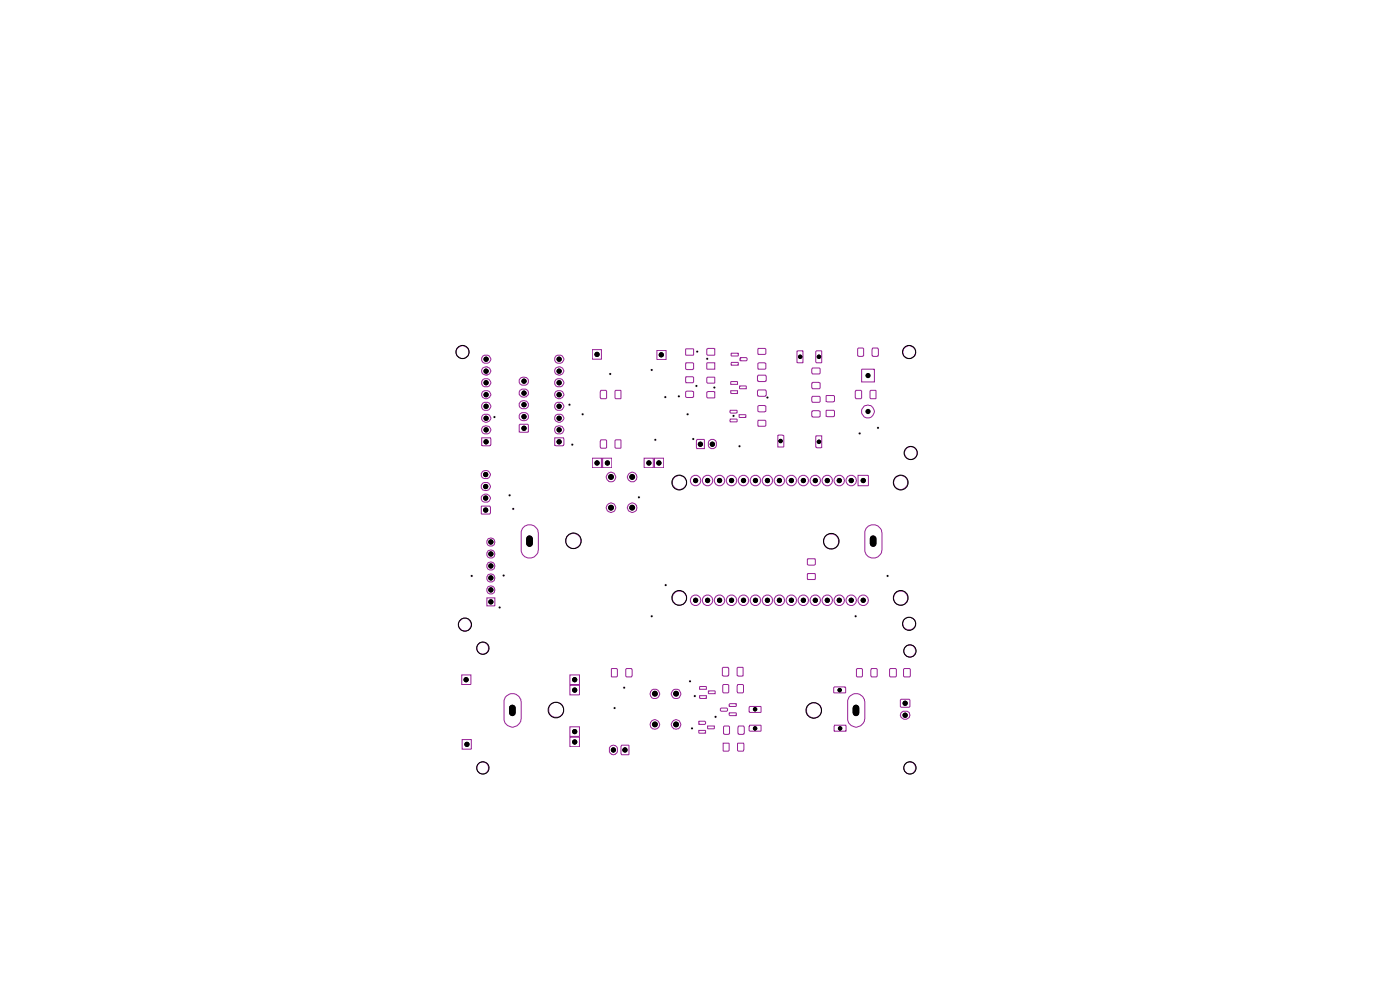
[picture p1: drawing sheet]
<svg xmlns="http://www.w3.org/2000/svg" width="297mm" height="210mm" viewBox="0 0 297 210" stroke-linecap="round" stroke-linejoin="round" font-family="sans-serif">
<g fill="none" stroke="#982296" stroke-width=".21">
<path d="M102.4 78.1a1.02 1.02 0 0 1 1.5 0l.2 .5-.2 .6a.96 .96 0 0 1-1.2 .3 .96 .96 0 0 1-.5-1zM117.9 78.1a1.02 1.02 0 0 1 1.5 0l.2 .5-.2 .6a.96 .96 0 0 1-1.2 .3 .96 .96 0 0 1-.5-1zM125.6 74.2h2v2h-2zM139.4 74.3h1.9v2h-1.9zM145.5 74.1l1.6-.1v1.3h-1.6zM145.5 79.9h1.5l.1 .2v.9l-.1 .2h-1.5zM145.5 77h1.5l.1 .1v1.1l-.2 .2-1.4-.1zM149.9 77h1.7v1.3h-1.6zM149.9 74.1l.3-.2 1.4 .1v1.3h-1.5l-.2-.1zM155.2 74.9h1.3l.1 .5-1.4 .1zM155.2 76.9h1.3l.1 .5-1.4 .1zM157 76l.1-.1h1.2l.2 .1v.4l-.2 .1h-1.2l-.1-.1z"/>
<path d="M160.9 79.6h1.5l.2 .2-.1 1.1h-1.7l-.1-1.1zM160.9 77h1.5l.1 1.1-.2 .2h-1.4zM160.9 73.9h1.4l.2 .2v.9l-.2 .2h-1.4zM169.1 74.5h1.2v2.5l-1.2-.1zM172.3 78.1h1.5l.2 .1v1l-.2 .1h-1.4l-.2-.2zM173.1 74.6l.1-.2 1.1 .1-.1 2.5h-1l-.1-.2zM181.9 74l.2-.2h.9l.2 .2-.1 1.5-.9 .1-.3-.2zM182.8 78.4l2.6-.1 .1 2.7h-2.7zM185.1 73.9h1.2v1.6h-1.2zM102.2 92.9h1.8v1.6h-1.8zM102.4 83.1a.97 .97 0 0 1 1.1-.2 .97 .97 0 0 1 .5 1l-.1 .3a.98 .98 0 0 1-1.7-.3zM102.4 88.1a.98 .98 0 0 1 1.1-.2 .98 .98 0 0 1 .5 1.1 1.02 1.02 0 0 1-.9 .6 1.02 1.02 0 0 1-.9-.6z"/>
<path d="M102.4 90.5a1.12 1.12 0 0 1 1.7 .8l-.2 .5-.4 .2h-.7l-.4-.1a.94 .94 0 0 1 0-1.4zM110.1 90.2l.2-.2h1.6l.2 .2v1.4h-2zM110.3 87.8l.4-.3h.8l.3 .2a.93 .93 0 0 1 0 1.3 .93 .93 0 0 1-1.2 .1 .89 .89 0 0 1-.3-1.3zM110.3 82.8l.4-.3h.6a.89 .89 0 0 1 .6 1.4 .89 .89 0 0 1-1.4 .1l-.4-.4zM117.7 92.9h1.8v1.6h-1.8zM117.9 88.1a1.03 1.03 0 0 1 1.1-.2 1.03 1.03 0 0 1 .6 .9 .97 .97 0 0 1-1.3 .7 .97 .97 0 0 1-.4-1.4zM117.9 83.1a1.03 1.03 0 0 1 1.1-.2 1.03 1.03 0 0 1 .6 .9 .97 .97 0 0 1-1.3 .7 .97 .97 0 0 1-.4-1.4zM117.9 90.5a1.12 1.12 0 0 1 1.7 .8l-.2 .5-.4 .2h-.7l-.4-.1a.94 .94 0 0 1 0-1.4zM125.6 97.2h2v2h-2zM127.4 93.4l1.1-.1 .2 .2v1.4l-.2 .2-1.1-.1zM127.4 82.9l1.1-.1 .2 .2v1.4l-.2 .2-1.1-.1zM127.8 97.2h2v2h-2z"/>
<path d="M130.5 83l.1-.2 1.1 .1v1.7h-1.1l-.1-.2zM130.5 93.5l.1-.2 1.1 .1v1.7h-1.1l-.1-.2zM136.6 97.2h2v2h-2zM138.8 97.2h2v2h-2zM145.5 83.1l.2-.1 1.4 .1v1.1l-.2 .1-1.4-.1zM147.8 93.3h1.6v1.9h-1.6zM149.9 83.2l.3-.1h1.4v1.2l-1.5 .1-.2-.2zM149.9 80.2l.2-.2h1.4l.1 1.2-1.5 .1-.2-.2zM150.4 93.5a.9 .9 0 0 1 1.6 .3v.8a.88 .88 0 0 1-.9 .6 .88 .88 0 0 1-.8-.6v-.8zM154.8 87.1l1.5-.1 .1 .5-1.4 .1-.2-.1zM154.9 88.9h1.4l.1 .5-1.5 .1zM155 82.9h1.5v.5l-1.3 .1-.2-.1z"/>
<path d="M155 81l1.4-.1 .1 .6h-1.5zM156.8 88h1.4v.5l-1.3 .1zM156.9 82l1.3-.1 .1 .6h-1.3zM160.8 82.8l1.6-.1 .2 .3-.1 1h-1.7zM160.8 86.2l.2-.2 1.4 .1 .1 1.1-.3 .2-1.3-.1zM160.9 89.1h1.4l.2 .2v.9l-.2 .2h-1.4zM165 92.4l1-.1 .3 .2-.1 2.3h-1.2zM172.3 87.2h1.6l.1 1.1-.3 .2-1.4-.1zM172.3 84.2l1.5-.1 .2 .1v1l-.2 .1h-1.4l-.2-.2zM172.3 81.2h1.6l.1 1.1-.2 .2h-1.4l-.2-.3zM173.1 92.5h1.2v2.4l-.1 .1h-.9l-.2-.3zM175.3 84l1.6-.1 .1 .2v1l-.2 .2-1.5-.1z"/>
<path d="M175.3 87.1l1.6-.1 .1 .2v1l-.2 .2-1.5-.1zM181.5 82.9l1.1-.1 .2 .2v1.4l-.2 .2-1.1-.1zM184.6 83l.1-.2 1.1 .1v1.7h-1.1l-.1-.2zM102.1 107.4h1.8l.1 .2v1.4h-1.8zM102.3 105.2a.99 .99 0 0 1 1.2-.3l.5 .7-.2 .7-.3 .2h-.8l-.4-.2-.2-.4v-.5zM102.3 100.2a.93 .93 0 0 1 1.4-.1 .93 .93 0 0 1-.2 1.4h-.8l-.4-.2-.2-.4v-.5zM102.4 102.5a1.04 1.04 0 0 1 1-.1 1.04 1.04 0 0 1 .6 .9 .97 .97 0 0 1-1.2 .7 .97 .97 0 0 1-.6-1.2zM110.8 112.1a1.86 1.86 0 0 1 2-.7 1.86 1.86 0 0 1 1.4 1.6v3.7a1.84 1.84 0 0 1-1.7 1.7 1.84 1.84 0 0 1-1.9-1.5v-4.1zM171.4 118.5h1.5l.1 1.2-.3 .2-1.3-.1zM182 100.8l2.2 .1-.1 2.1h-2.1zM183.7 112.1a1.88 1.88 0 0 1 2-.7 1.88 1.88 0 0 1 1.4 1.6v3.7a1.84 1.84 0 0 1-1.7 1.7 1.84 1.84 0 0 1-1.9-1.5v-4.1zM103.3 126.8h1.7v1.7h-1.7z"/>
<path d="M171.4 121.7h1.5v1.2h-1.5zM98 143.2h1.9v2h-1.9zM98 156.9h2v2h-2zM107.5 147.6a1.85 1.85 0 0 1 1.9-.3 1.85 1.85 0 0 1 1.2 1.5v3.7a1.84 1.84 0 0 1-1.7 1.7 1.84 1.84 0 0 1-2-1.5v-4.1l.3-.7zM120.9 145.4h2v2h-2zM120.9 143.2h2v2h-2zM120.9 156.4h2v2h-2zM120.9 154.2h2v2h-2zM129.4 158.5a.9 .9 0 0 1 .8-.4 .9 .9 0 0 1 .8 .6v.8a.9 .9 0 0 1-.9 .6 .9 .9 0 0 1-.8-.6zM129.7 141.9l1.1-.1 .2 .2v1.4l-.2 .2-1.1-.1zM131.8 158.2h1.6l-.1 1.9-1.5-.1zM132.8 142l.1-.2 1.1 .1 .1 1.4-.2 .3h-1l-.1-.2z"/>
<path d="M148.2 153.1l1.3-.1 .2 .2v.3l-.2 .2h-1.2zM148.2 154.9h1.4l.1 .5-1.4 .1zM148.4 147.6h1.5v.5l-1.3 .1-.2-.1zM148.4 145.7l1.4-.1 .1 .6h-1.5zM150.1 154h1.4v.5l-1.3 .1zM150.4 146.6h1.2l.1 .5h-1.3zM152.8 150.4l.2-.2h1.2l.1 .2v.3l-.1 .2h-1.2l-.2-.2zM153.2 141.7l.2-.1h1.1v1.7l-1 .1-.3-.1zM153.3 145.4l.2-.2h.9l.2 .2v1.4l-.2 .2h-.9l-.2-.2zM153.4 157.6l1.3 .1v1.5l-.2 .1h-1.1zM153.5 154.2l.2-.2h.9l.2 .2-.1 1.5-1 .1-.2-.2zM154.7 149.4l.1-.1h1.3l.1 .5-1.4 .1z"/>
<path d="M154.7 151.3l1.4-.1 .1 .5-1.4 .1-.1-.2zM156.4 141.7l.1-.1h1.1v1.7l-1 .1-.2-.1zM156.5 145.3l1.1-.1 .1 .2v1.4l-.1 .2-1.1-.1zM156.5 157.7l1.2-.1 .1 1.5-.2 .2h-1l-.1-.1zM156.6 154.1h1.2v1.6h-1.2zM158.9 150l.2-.1h2.3l.1 1.1-2.4 .1-.2-.1zM159 153.9l2.4-.1 .1 1.2-2.4 .1-.2-.2zM176.9 145.9l.1-.2h2.2l.2 .2v1l-2.5 .1zM177 153.8h2.4l.1 1.2-2.5 .1zM180.4 147.6a1.85 1.85 0 0 1 1.9-.3 1.85 1.85 0 0 1 1.2 1.5v3.7a1.84 1.84 0 0 1-1.7 1.7 1.84 1.84 0 0 1-2-1.5v-4.1l.3-.7zM181.7 142l.2-.2h.9l.2 .2v1.4l-.2 .2h-.9l-.2-.2zM184.8 141.9l1.1-.1 .2 .2v1.4l-.2 .2-1.1-.1z"/>
<path d="M188.7 142l.2-.2h1.1l.2 .2v1.4l-.2 .2h-1.1l-.2-.2zM191 148.5l.2-.2h1.7l.1 .2v1.4l-.1 .1h-1.7l-.2-.1zM191.1 151.3a1.29 1.29 0 0 1 1.3-.4 .87 .87 0 0 1 .6 .9 .87 .87 0 0 1-.7 .8 .95 .95 0 0 1-1-.3 .95 .95 0 0 1-.2-1zM191.7 142l.1-.2h1.1l.2 .2v1.4l-.2 .2h-1.1l-.1-.2z"/>
<circle cx="98.1" cy="74.7" r="1.35"/>
<circle cx="103.1" cy="76.3" r=".92"/>
<circle cx="118.6" cy="76.2" r=".93"/>
<circle cx="192.9" cy="74.7" r="1.34"/>
<circle cx="103.1" cy="86.2" r=".92"/>
<circle cx="103.1" cy="81.2" r=".92"/>
<circle cx="111.1" cy="80.9" r=".95"/>
<circle cx="111.1" cy="85.9" r=".95"/>
<circle cx="118.6" cy="86.2" r=".93"/>
<circle cx="118.6" cy="81.2" r=".93"/>
<circle cx="184.1" cy="87.3" r="1.37"/>
<circle cx="193.2" cy="96.1" r="1.32"/>
<circle cx="104.1" cy="117.6" r=".85"/>
<circle cx="104.1" cy="115" r=".85"/>
<circle cx="121.6" cy="114.8" r="1.6"/>
<circle cx="129.6" cy="101.2" r="1.02"/>
<circle cx="129.6" cy="107.7" r=".99"/>
<circle cx="134.1" cy="107.7" r="1.02"/>
<circle cx="134.1" cy="101.1" r="1"/>
<circle cx="144.1" cy="102.4" r="1.49"/>
<circle cx="147.5" cy="101.9" r="1.13"/>
<circle cx="150.1" cy="101.9" r="1.13"/>
<circle cx="152.6" cy="101.9" r="1.13"/>
<circle cx="155.2" cy="101.9" r="1.13"/>
<circle cx="157.7" cy="101.9" r="1.13"/>
<circle cx="160.2" cy="101.9" r="1.13"/>
<circle cx="162.8" cy="101.9" r="1.13"/>
<circle cx="165.3" cy="101.9" r="1.13"/>
<circle cx="167.9" cy="101.9" r="1.13"/>
<circle cx="170.4" cy="101.9" r="1.13"/>
<circle cx="172.9" cy="101.9" r="1.13"/>
<circle cx="175.5" cy="101.9" r="1.13"/>
<circle cx="176.3" cy="114.8" r="1.6"/>
<circle cx="178" cy="101.9" r="1.13"/>
<circle cx="180.6" cy="101.9" r="1.13"/>
<circle cx="191.1" cy="102.4" r="1.47"/>
<circle cx="98.6" cy="132.5" r="1.36"/>
<circle cx="102.4" cy="137.5" r="1.24"/>
<circle cx="104.1" cy="125.2" r=".85"/>
<circle cx="104.1" cy="122.6" r=".85"/>
<circle cx="104.1" cy="120.1" r=".85"/>
<circle cx="144.1" cy="126.9" r="1.51"/>
<circle cx="147.5" cy="127.3" r="1.13"/>
<circle cx="150.1" cy="127.3" r="1.13"/>
<circle cx="152.6" cy="127.3" r="1.13"/>
<circle cx="155.2" cy="127.3" r="1.13"/>
<circle cx="157.7" cy="127.3" r="1.13"/>
<circle cx="160.2" cy="127.3" r="1.13"/>
<circle cx="162.8" cy="127.3" r="1.13"/>
<circle cx="165.3" cy="127.3" r="1.13"/>
<circle cx="167.9" cy="127.3" r="1.13"/>
<circle cx="170.4" cy="127.3" r="1.13"/>
<circle cx="172.9" cy="127.3" r="1.13"/>
<circle cx="175.5" cy="127.3" r="1.13"/>
<circle cx="178" cy="127.3" r="1.13"/>
<circle cx="180.6" cy="127.3" r="1.13"/>
<circle cx="183.1" cy="127.3" r="1.13"/>
<circle cx="191" cy="126.9" r="1.5"/>
<circle cx="192.9" cy="132.3" r="1.37"/>
<circle cx="193.1" cy="138.1" r="1.24"/>
<circle cx="118" cy="150.6" r="1.6"/>
<circle cx="138.9" cy="153.7" r="1.02"/>
<circle cx="139" cy="147.2" r="1.01"/>
<circle cx="143.4" cy="147.2" r="1.02"/>
<circle cx="143.4" cy="153.6" r=".99"/>
<circle cx="172.6" cy="150.7" r="1.6"/>
<circle cx="102.4" cy="162.9" r="1.24"/>
<circle cx="193.1" cy="162.9" r="1.24"/>
</g>
<g fill="none" stroke="#000" stroke-width=".21">
<circle cx="98.1" cy="74.7" r="1.4"/>
<circle cx="192.9" cy="74.7" r="1.4"/>
<circle cx="193.2" cy="96.1" r="1.4"/>
<circle cx="121.7" cy="114.7" r="1.65"/>
<circle cx="144.1" cy="102.4" r="1.57"/>
<circle cx="176.4" cy="114.8" r="1.65"/>
<circle cx="191.1" cy="102.4" r="1.57"/>
<circle cx="98.6" cy="132.5" r="1.4"/>
<circle cx="102.4" cy="137.5" r="1.31"/>
<circle cx="144.1" cy="126.8" r="1.57"/>
<circle cx="191.1" cy="126.8" r="1.57"/>
<circle cx="192.9" cy="132.3" r="1.4"/>
<circle cx="193" cy="138.1" r="1.31"/>
<circle cx="117.9" cy="150.6" r="1.65"/>
<circle cx="172.6" cy="150.7" r="1.65"/>
<circle cx="102.4" cy="162.9" r="1.31"/>
<circle cx="193" cy="162.9" r="1.31"/>
</g>
<g fill="#000">
<circle cx="103.1" cy="76.2" r=".55"/>
<circle cx="103.1" cy="78.7" r=".55"/>
<circle cx="118.6" cy="76.2" r=".55"/>
<circle cx="118.6" cy="78.7" r=".55"/>
<circle cx="126.7" cy="75.2" r=".55"/>
<circle cx="140.3" cy="75.3" r=".55"/>
<circle cx="169.8" cy="75.7" r=".47"/>
<circle cx="173.7" cy="75.7" r=".47"/>
<circle cx="184.1" cy="79.7" r=".47"/>
<circle cx="184.1" cy="79.7" r=".55"/>
<circle cx="103.1" cy="81.2" r=".55"/>
<circle cx="103.1" cy="86.2" r=".55"/>
<circle cx="103.1" cy="83.7" r=".55"/>
<circle cx="103.1" cy="91.2" r=".55"/>
<circle cx="103.1" cy="88.7" r=".55"/>
<circle cx="103.1" cy="93.7" r=".55"/>
<circle cx="111.2" cy="90.8" r=".55"/>
<circle cx="111.2" cy="85.8" r=".55"/>
<circle cx="111.2" cy="80.9" r=".55"/>
<circle cx="111.2" cy="88.4" r=".55"/>
<circle cx="111.2" cy="83.4" r=".55"/>
<circle cx="118.6" cy="81.2" r=".55"/>
<circle cx="118.6" cy="88.7" r=".55"/>
<circle cx="118.6" cy="91.2" r=".55"/>
<circle cx="118.6" cy="83.7" r=".55"/>
<circle cx="118.6" cy="86.2" r=".55"/>
<circle cx="118.6" cy="93.7" r=".55"/>
<circle cx="126.7" cy="98.2" r=".55"/>
<circle cx="128.9" cy="98.2" r=".55"/>
<circle cx="137.7" cy="98.2" r=".55"/>
<circle cx="139.8" cy="98.2" r=".55"/>
<circle cx="148.6" cy="94.2" r=".55"/>
<circle cx="151.1" cy="94.2" r=".55"/>
<circle cx="165.6" cy="93.6" r=".47"/>
<circle cx="173.7" cy="93.7" r=".47"/>
<circle cx="184.1" cy="87.3" r=".47"/>
<circle cx="184.1" cy="87.3" r=".55"/>
<circle cx="103" cy="108.2" r=".55"/>
<circle cx="103" cy="100.7" r=".55"/>
<circle cx="103" cy="105.7" r=".55"/>
<circle cx="103" cy="103.2" r=".55"/>
<circle cx="104.1" cy="115" r=".55"/>
<circle cx="104.1" cy="117.5" r=".55"/>
<circle cx="129.6" cy="101.2" r=".55"/>
<circle cx="129.6" cy="107.7" r=".55"/>
<circle cx="129.6" cy="107.7" r=".64"/>
<circle cx="129.6" cy="101.2" r=".64"/>
<circle cx="134.1" cy="101.2" r=".55"/>
<circle cx="134.1" cy="107.7" r=".55"/>
<circle cx="134.1" cy="107.7" r=".64"/>
<circle cx="134.1" cy="101.2" r=".64"/>
<circle cx="147.6" cy="101.9" r=".55"/>
<circle cx="150.1" cy="101.9" r=".55"/>
<circle cx="152.6" cy="101.9" r=".55"/>
<circle cx="155.2" cy="101.9" r=".55"/>
<circle cx="157.7" cy="101.9" r=".55"/>
<circle cx="160.3" cy="101.9" r=".55"/>
<circle cx="162.8" cy="101.9" r=".55"/>
<circle cx="165.3" cy="101.9" r=".55"/>
<circle cx="167.9" cy="101.9" r=".55"/>
<circle cx="170.4" cy="101.9" r=".55"/>
<circle cx="173" cy="101.9" r=".55"/>
<circle cx="175.5" cy="101.9" r=".55"/>
<circle cx="178" cy="101.9" r=".55"/>
<circle cx="180.6" cy="101.9" r=".55"/>
<circle cx="183.1" cy="101.9" r=".55"/>
<circle cx="104.1" cy="120.1" r=".55"/>
<circle cx="104.1" cy="127.7" r=".55"/>
<circle cx="104.1" cy="125.1" r=".55"/>
<circle cx="104.1" cy="122.6" r=".55"/>
<circle cx="147.6" cy="127.3" r=".55"/>
<circle cx="150.1" cy="127.3" r=".55"/>
<circle cx="152.6" cy="127.3" r=".55"/>
<circle cx="155.2" cy="127.3" r=".55"/>
<circle cx="157.7" cy="127.3" r=".55"/>
<circle cx="160.3" cy="127.3" r=".55"/>
<circle cx="162.8" cy="127.3" r=".55"/>
<circle cx="165.3" cy="127.3" r=".55"/>
<circle cx="167.9" cy="127.3" r=".55"/>
<circle cx="170.4" cy="127.3" r=".55"/>
<circle cx="173" cy="127.3" r=".55"/>
<circle cx="175.5" cy="127.3" r=".55"/>
<circle cx="178" cy="127.3" r=".55"/>
<circle cx="180.6" cy="127.3" r=".55"/>
<circle cx="183.1" cy="127.3" r=".55"/>
<circle cx="98.9" cy="144.2" r=".55"/>
<circle cx="99.1" cy="157.9" r=".55"/>
<circle cx="121.9" cy="155.2" r=".55"/>
<circle cx="121.9" cy="157.4" r=".55"/>
<circle cx="121.9" cy="144.2" r=".55"/>
<circle cx="121.9" cy="146.4" r=".55"/>
<circle cx="130.1" cy="159.1" r=".55"/>
<circle cx="132.6" cy="159.1" r=".55"/>
<circle cx="138.9" cy="147.1" r=".55"/>
<circle cx="138.9" cy="153.7" r=".55"/>
<circle cx="138.9" cy="153.7" r=".64"/>
<circle cx="138.9" cy="147.1" r=".64"/>
<circle cx="143.4" cy="147.1" r=".55"/>
<circle cx="143.4" cy="153.7" r=".55"/>
<circle cx="143.4" cy="153.7" r=".64"/>
<circle cx="143.4" cy="147.1" r=".64"/>
<circle cx="160.2" cy="150.4" r=".47"/>
<circle cx="160.2" cy="154.5" r=".47"/>
<circle cx="178.1" cy="146.4" r=".47"/>
<circle cx="178.2" cy="154.5" r=".47"/>
<circle cx="192" cy="151.7" r=".55"/>
<circle cx="192" cy="149.2" r=".55"/>
</g>
<path d="M112.3 114.3v1M185.2 114.3v1M108.7 150.2v1M181.6 150.2v1" fill="none" stroke="#000" stroke-width="1.4"/>
<path d="M147.8 74.4l.3 .2-.1 .2-.3-.2z" fill="#f0f0f0"/>
<path d="M147.8 74.4l.3 .2-.1 .2-.3-.2z" fill="none" stroke="#f0f0f0" stroke-width=".21"/>
<path d="M149.9 75.9l.3 .2-.1 .2-.3-.2z" fill="#f0f0f0"/>
<path d="M149.9 75.9l.3 .2-.1 .2-.3-.2z" fill="none" stroke="#f0f0f0" stroke-width=".21"/>
<path d="M151.4 82l.4 .2-.2 .2-.3-.2z" fill="#f0f0f0"/>
<path d="M151.4 82l.4 .2-.2 .2-.3-.2z" fill="none" stroke="#f0f0f0" stroke-width=".21"/>
<path d="M147.6 81.7l.3 .2-.1 .2-.3-.2z" fill="#f0f0f0"/>
<path d="M147.6 81.7l.3 .2-.1 .2-.3-.2z" fill="none" stroke="#f0f0f0" stroke-width=".21"/>
<path d="M145.8 87.7l.3 .2-.1 .2-.3-.2z" fill="#f0f0f0"/>
<path d="M145.8 87.7l.3 .2-.1 .2-.3-.2z" fill="none" stroke="#f0f0f0" stroke-width=".21"/>
<path d="M146.3 144.3l.3 .2-.1 .2-.3-.2z" fill="#f0f0f0"/>
<path d="M146.3 144.3l.3 .2-.1 .2-.3-.2z" fill="none" stroke="#f0f0f0" stroke-width=".21"/>
<path d="M130.3 150l.3 .2-.1 .2-.3-.2z" fill="#f0f0f0"/>
<path d="M130.3 150l.3 .2-.1 .2-.3-.2z" fill="none" stroke="#f0f0f0" stroke-width=".21"/>
<path d="M146.7 154.3l.3 .2-.1 .2-.3-.2z" fill="#f0f0f0"/>
<path d="M146.7 154.3l.3 .2-.1 .2-.3-.2z" fill="none" stroke="#f0f0f0" stroke-width=".21"/>
<path d="M151.7 151.9l.3 .2-.1 .1-.3-.1z" fill="#f0f0f0"/>
<path d="M151.7 151.9l.3 .2-.1 .1-.3-.1z" fill="none" stroke="#f0f0f0" stroke-width=".21"/>
<path d="M147.3 147.5l.3 .2-.1 .1-.3-.1z" fill="#f0f0f0"/>
<path d="M147.3 147.5l.3 .2-.1 .1-.3-.1z" fill="none" stroke="#f0f0f0" stroke-width=".21"/>
<path d="M132.3 145.7l.3 .2-.1 .2-.3-.2z" fill="#f0f0f0"/>
<path d="M132.3 145.7l.3 .2-.1 .2-.3-.2z" fill="none" stroke="#f0f0f0" stroke-width=".21"/>
<path d="M123.5 87.7l.3 .2-.1 .2-.3-.2z" fill="#f0f0f0"/>
<path d="M123.5 87.7l.3 .2-.1 .2-.3-.2z" fill="none" stroke="#f0f0f0" stroke-width=".21"/>
<path d="M121.3 94.1l.3 .2-.1 .2-.3-.2z" fill="#f0f0f0"/>
<path d="M121.3 94.1l.3 .2-.1 .2-.3-.2z" fill="none" stroke="#f0f0f0" stroke-width=".21"/>
<path d="M104.8 88.3l.3 .2-.1 .2-.3-.2z" fill="#f0f0f0"/>
<path d="M104.8 88.3l.3 .2-.1 .2-.3-.2z" fill="none" stroke="#f0f0f0" stroke-width=".21"/>
<path d="M120.7 85.7l.3 .1-.1 .2-.3-.2z" fill="#f0f0f0"/>
<path d="M120.7 85.7l.3 .1-.1 .2-.3-.2z" fill="none" stroke="#f0f0f0" stroke-width=".21"/>
<path d="M186.2 90.6l.3 .2-.1 .1-.4-.1z" fill="#f0f0f0"/>
<path d="M186.2 90.6l.3 .2-.1 .1-.4-.1z" fill="none" stroke="#f0f0f0" stroke-width=".21"/>
<path d="M162.7 84.1l.3 .2-.1 .2-.3-.2z" fill="#f0f0f0"/>
<path d="M162.7 84.1l.3 .2-.1 .2-.3-.2z" fill="none" stroke="#f0f0f0" stroke-width=".21"/>
<path d="M188.2 122l.3 .2-.1 .2-.3-.2z" fill="#f0f0f0"/>
<path d="M188.2 122l.3 .2-.1 .2-.3-.2z" fill="none" stroke="#f0f0f0" stroke-width=".21"/>
<path d="M156.8 94.5l.3 .2-.1 .1-.3-.1z" fill="#f0f0f0"/>
<path d="M156.8 94.5l.3 .2-.1 .1-.3-.1z" fill="none" stroke="#f0f0f0" stroke-width=".21"/>
<path d="M182.3 91.8l.3 .1-.1 .2-.3-.2z" fill="#f0f0f0"/>
<path d="M182.3 91.8l.3 .1-.1 .2-.3-.2z" fill="none" stroke="#f0f0f0" stroke-width=".21"/>
<path d="M155.5 88l.3 .2-.1 .2-.3-.2z" fill="#f0f0f0"/>
<path d="M155.5 88l.3 .2-.1 .2-.3-.2z" fill="none" stroke="#f0f0f0" stroke-width=".21"/>
<path d="M181.4 130.5l.3 .2-.1 .2-.3-.2z" fill="#f0f0f0"/>
<path d="M181.4 130.5l.3 .2-.1 .2-.3-.2z" fill="none" stroke="#f0f0f0" stroke-width=".21"/>
<path d="M138.9 93.1l.3 .2-.1 .2-.3-.2z" fill="#f0f0f0"/>
<path d="M138.9 93.1l.3 .2-.1 .2-.3-.2z" fill="none" stroke="#f0f0f0" stroke-width=".21"/>
<path d="M135.4 105.3l.4 .2-.2 .2-.3-.2z" fill="#f0f0f0"/>
<path d="M135.4 105.3l.4 .2-.2 .2-.3-.2z" fill="none" stroke="#f0f0f0" stroke-width=".21"/>
<path d="M141.1 123.9l.3 .2-.1 .2-.3-.2z" fill="#f0f0f0"/>
<path d="M141.1 123.9l.3 .2-.1 .2-.3-.2z" fill="none" stroke="#f0f0f0" stroke-width=".21"/>
<path d="M147 92.9l.3 .2-.1 .2-.4-.2z" fill="#f0f0f0"/>
<path d="M147 92.9l.3 .2-.1 .2-.4-.2z" fill="none" stroke="#f0f0f0" stroke-width=".21"/>
<path d="M138.2 130.5l.3 .2-.1 .2-.4-.2z" fill="#f0f0f0"/>
<path d="M138.2 130.5l.3 .2-.1 .2-.4-.2z" fill="none" stroke="#f0f0f0" stroke-width=".21"/>
<path d="M100 122l.3 .2-.1 .2-.3-.2z" fill="#f0f0f0"/>
<path d="M100 122l.3 .2-.1 .2-.3-.2z" fill="none" stroke="#f0f0f0" stroke-width=".21"/>
<path d="M108 104.9l.3 .2-.1 .2-.3-.2z" fill="#f0f0f0"/>
<path d="M108 104.9l.3 .2-.1 .2-.3-.2z" fill="none" stroke="#f0f0f0" stroke-width=".21"/>
<path d="M105.9 128.7l.3 .2-.1 .1-.3-.1z" fill="#f0f0f0"/>
<path d="M105.9 128.7l.3 .2-.1 .1-.3-.1z" fill="none" stroke="#f0f0f0" stroke-width=".21"/>
<path d="M106.7 121.9l.4 .2-.2 .2-.3-.2z" fill="#f0f0f0"/>
<path d="M106.7 121.9l.4 .2-.2 .2-.3-.2z" fill="none" stroke="#f0f0f0" stroke-width=".21"/>
<path d="M108.8 107.8l.3 .1-.1 .2-.3-.2z" fill="#f0f0f0"/>
<path d="M108.8 107.8l.3 .1-.1 .2-.3-.2z" fill="none" stroke="#f0f0f0" stroke-width=".21"/>
<path d="M138.2 78.3l.3 .2-.1 .2-.4-.2z" fill="#f0f0f0"/>
<path d="M138.2 78.3l.3 .2-.1 .2-.4-.2z" fill="none" stroke="#f0f0f0" stroke-width=".21"/>
<path d="M143.9 83.9l.3 .2-.1 .2-.3-.2z" fill="#f0f0f0"/>
<path d="M143.9 83.9l.3 .2-.1 .2-.3-.2z" fill="none" stroke="#f0f0f0" stroke-width=".21"/>
<path d="M141 84l.3 .2-.1 .2-.3-.2z" fill="#f0f0f0"/>
<path d="M141 84l.3 .2-.1 .2-.3-.2z" fill="none" stroke="#f0f0f0" stroke-width=".21"/>
<path d="M129.3 79.1l.4 .2-.1 .2-.4-.2z" fill="#f0f0f0"/>
<path d="M129.3 79.1l.4 .2-.1 .2-.4-.2z" fill="none" stroke="#f0f0f0" stroke-width=".21"/>
<g fill="#000">
<path d="M129.3 79.1l.4 .2-.1 .2-.4-.2zM138.2 78.3l.3 .2-.1 .2-.4-.2zM147.8 74.4l.3 .2-.1 .2-.3-.2zM149.9 75.9l.3 .2-.1 .2-.3-.2zM104.8 88.3l.3 .2-.1 .2-.3-.2zM120.7 85.7l.3 .1-.1 .2-.3-.2zM121.3 94.1l.3 .2-.1 .2-.3-.2zM123.5 87.7l.3 .2-.1 .2-.3-.2zM138.9 93.1l.3 .2-.1 .2-.3-.2zM141 84l.3 .2-.1 .2-.3-.2zM143.9 83.9l.3 .2-.1 .2-.3-.2zM145.8 87.7l.3 .2-.1 .2-.3-.2z"/>
<path d="M147 92.9l.3 .2-.1 .2-.4-.2zM147.6 81.7l.3 .2-.1 .2-.3-.2zM151.4 82l.4 .2-.2 .2-.3-.2zM155.5 88l.3 .2-.1 .2-.3-.2zM156.8 94.5l.3 .2-.1 .1-.3-.1zM162.7 84.1l.3 .2-.1 .2-.3-.2zM182.3 91.8l.3 .1-.1 .2-.3-.2zM186.2 90.6l.3 .2-.1 .1-.4-.1zM108 104.9l.3 .2-.1 .2-.3-.2zM108.8 107.8l.3 .1-.1 .2-.3-.2zM135.4 105.3l.4 .2-.2 .2-.3-.2zM100 122l.3 .2-.1 .2-.3-.2z"/>
<path d="M105.9 128.7l.3 .2-.1 .1-.3-.1zM106.7 121.9l.4 .2-.2 .2-.3-.2zM138.2 130.5l.3 .2-.1 .2-.4-.2zM141.1 123.9l.3 .2-.1 .2-.3-.2zM181.4 130.5l.3 .2-.1 .2-.3-.2zM188.2 122l.3 .2-.1 .2-.3-.2zM130.3 150l.3 .2-.1 .2-.3-.2zM132.3 145.7l.3 .2-.1 .2-.3-.2zM146.3 144.3l.3 .2-.1 .2-.3-.2zM146.7 154.3l.3 .2-.1 .2-.3-.2zM147.3 147.5l.3 .2-.1 .1-.3-.1zM151.7 151.9l.3 .2-.1 .1-.3-.1z"/>
</g>
</svg>
